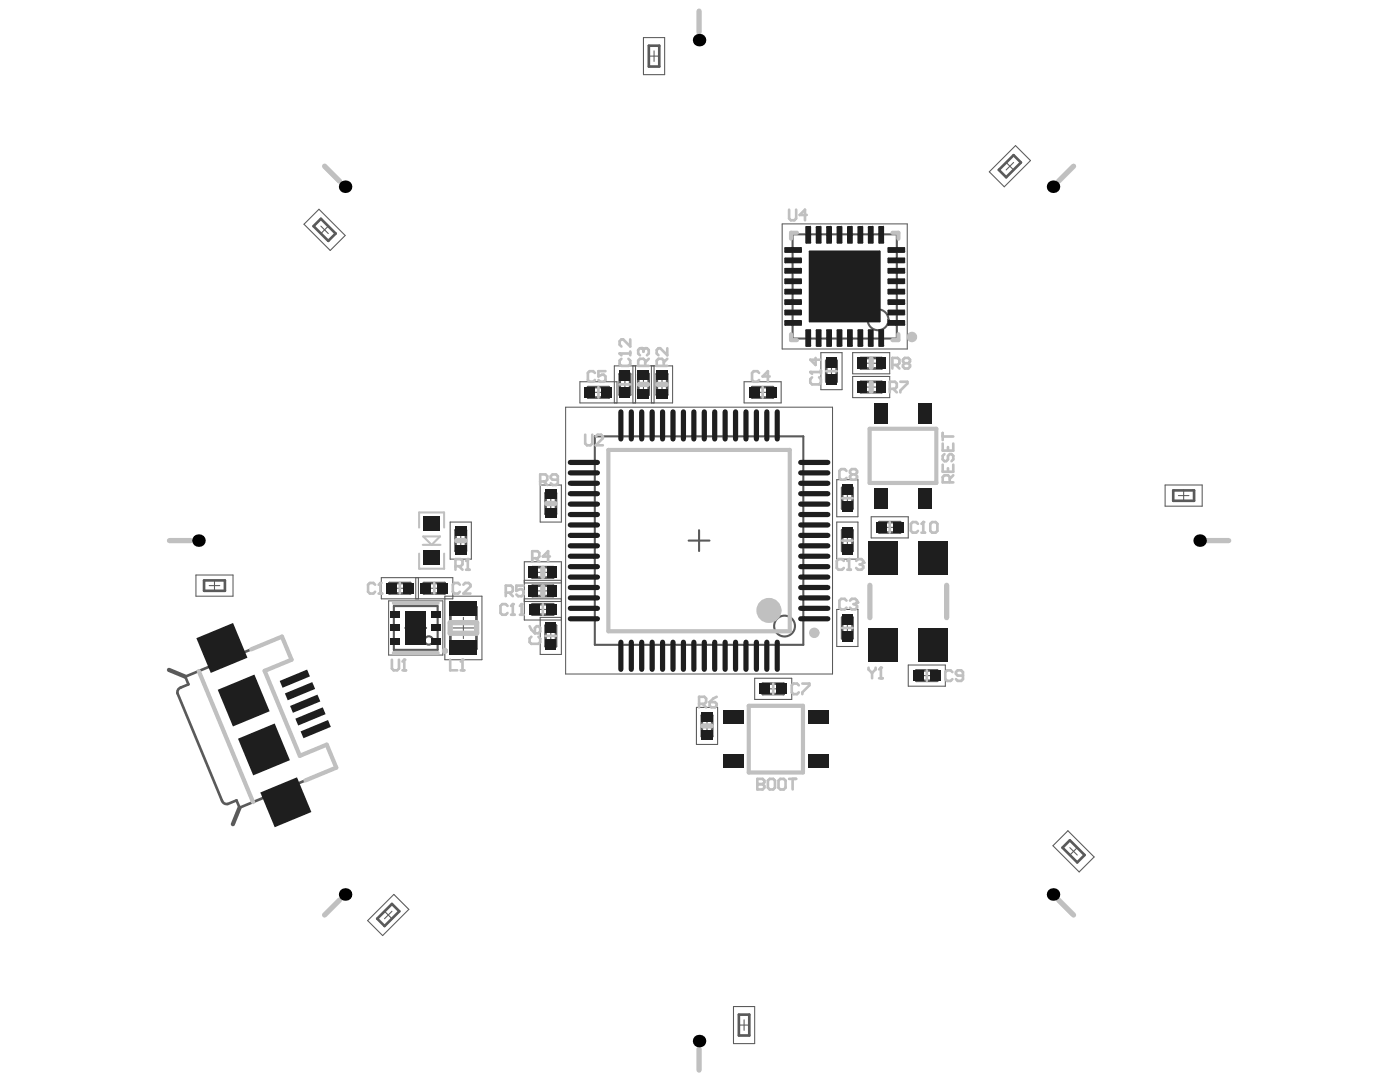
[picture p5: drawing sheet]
<svg xmlns="http://www.w3.org/2000/svg" width="279mm" height="216mm" viewBox="0 0 279 216" stroke-linecap="round" stroke-linejoin="round" font-family="sans-serif">
<g fill="none" stroke="#5a5a5a" stroke-width=".21">
<path d="M128.4 7.5h4.2v7.4h-4.2zM129.5 11.2h2.1M130.5 10.1v2.2M197.4 34.3l5.3-5.2 3 2.9-5.3 5.3zM200.8 32.4l1.5 1.5M202.3 32.4l-1.5 1.5M60.7 44.7l3-2.9 5.2 5.2-3 3zM64 45.1l1.5 1.5M65.5 45.1l-1.5 1.5M156.1 44.7h25v24.9h-25zM118.4 78.3h2.1M119.4 77.2v2.1"/>
<path d="M123.7 76.7h2.1M124.7 75.6v2.2M126.3 73v7.4M126.8 73v7.4M127.4 76.7h2.1M128.4 75.6v2.2M130 73v7.4M130.5 73v7.4M131.1 76.7h2.1M132.1 75.6v2.2M148.5 76.2h7.4v4.2h-7.4zM151.1 78.3h2.2"/>
<path d="M152.2 77.2v2.1M163.8 70.4h4.3v7.4h-4.3zM164.9 74.1h2.1M165.9 73v2.1M170.2 70.4h7.4v4.2h-7.4zM170.2 75.1h7.4v4.2h-7.4zM172.8 77.2h2.1M172.8 72.5h2.1M173.9 71.4v2.1M173.9 76.2v2.1M107.8 96.8h4.2v7.4h-4.2zM109.9 99.4v2.1"/>
<path d="M112.9 81.2h53.2v53.3h-53.2zM122.6 80.4v-7.4h11.6v7.4h-18.5v-4.2h7.4v4.2M167 95.7h4.2v7.4h-4.2zM168.1 99.4h2.1M169.1 98.4v2.1M232.5 96.8h7.4v4.2h-7.4zM235.2 98.9h2.1M236.2 97.8v2.1M39.1 114.7h7.4v4.3h-7.4zM41.7 116.9h2.2M42.8 115.8v2.1M76.1 115.3h14.3v4.2h-14.3z"/>
<path d="M77.6 119.9h10.8v10.8h-10.8zM78.7 117.4h2.2M79.8 116.3v2.1M83 115.3v4.2M83.5 115.3v4.2M85.6 117.4h2.1M86.7 116.3v2.1M88.8 119h7.4v12.6h-7.4zM89.8 104.2h4.3v7.4h-4.3zM90.9 107.9h2.1M92 106.8v2.1M104.6 119.5h7.4"/>
<path d="M104.6 116.3h7.4M104.6 115.8h7.4M107.3 114.2h2.1M107.3 117.9h2.1M108.3 113.2v2M108.3 116.9v2M108.9 100.5h2.1M167 104.2h4.2v7.4h-4.2zM168.1 107.9h2.1M169.1 106.8v2.1M173.9 103.1h7.4v4.2h-7.4zM176.5 105.2h2.1"/>
<path d="M177.6 104.2v2.1M90.4 125.3h4.2M92.5 123.2v4.2M104.6 120h7.4M107.3 121.6h2.1M108.3 120.5v2.2M108.9 126.9h2.1M109.9 125.8v2.1M112 123.2h-4.2v7.4h4.2v-18.5h-7.4v11.6h7.4M150.6 135.3h7.4v4.3h-7.4zM153.3 137.5h2.1M154.3 136.4v2.1"/>
<path d="M167 121.6h4.2v7.4h-4.2zM168.1 125.3h2.1M169.1 124.2v2.2M181.3 132.7h7.4v4.2h-7.4zM183.9 134.8h2.1M185 133.8v2.1M139 141.2h4.2v7.3h-4.2zM140.1 144.8h2M141.1 143.8v2.1M210.1 168.8l3-3 5.3 5.2-3 3zM213.5 169.1l1.5 1.5M215 169.1l-1.5 1.5"/>
<path d="M73.4 183.7l5.2-5.2 3 3-5.2 5.2zM76.7 181.8l1.5 1.5M78.2 181.8l-1.5 1.5M146.4 200.8h4.2v7.4h-4.2zM147.4 204.5h2.2M148.5 203.5v2.1"/>
</g>
<g fill="none" stroke="#5a5a5a" stroke-width=".53">
<path d="M129.5 9.1h2.1v4.2h-2.1zM199.3 33.9l3-2.9 1.5 1.4-3 3zM62.6 45.1l1.4-1.4 3 2.9-1.5 1.5zM171.8 55v2.2l1-1.1h-1.4M173.5 57.2v-1.8l.4-.4h.7l.3 .4v1.8M117.4 77.2h4.1v2.1h-4.1zM123.7 74.6h2.1v4.2h-2.1zM127.4 74.6h2.1v4.2h-2.1zM131.1 74.6h2.1v4.2h-2.1zM150.1 77.2h4.2v2.1h-4.2zM164.9 72h2.1v4.1h-2.1zM171.8 71.4h4.1v2.1h-4.1z"/>
<path d="M171.8 76.2h4.1v2.1h-4.1zM108.9 98.4h2.1v4.2h-2.1zM168.1 97.3h2v4.2h-2zM234.1 97.9h4.2v2h-4.2zM40.7 115.8h4.2v2.1h-4.2zM77.7 116.3h4.2v2.1h-4.2zM84.6 116.3h4.1v2.1h-4.1zM90.9 105.8h2.1v4.1h-2.1zM106.3 113.2h4.1v2h-4.1zM106.3 116.9h4.1v2h-4.1zM168.1 105.8h2v4.1h-2zM175.5 104.2h4.1v2.1h-4.1z"/>
<path d="M37 135l19.3-8 1.9 4.6-5.4 2.3 7 16.9 5.4-2.2 1.9 4.6-19.3 8-.6-1.5-1.7 .7a1 1 0 0 1-1.2-.6l-8.9-21.4a.99 .99 0 0 1 .7-1.2l1.5-.6zM39.7 133.9l10.8 26.2M89.9 121.1h5.2v8.4h-5.2zM106.3 120.6h4.1v2h-4.1zM108.9 124.8h2.1v4.2h-2.1zM152.2 136.4h4.2v2.1h-4.2zM168.1 123.2h2v4.2h-2zM182.9 133.8h4.1v2.1h-4.1zM140.1 142.8h2v4.1h-2zM212 169.1l1.5-1.4 3 2.9-1.5 1.5zM75.3 183.3l2.9-2.9 1.5 1.4-3 3zM147.5 202.5h2v4.1h-2z"/>
</g>
<path d="M33.7 133.7l3.3 1.3M47.8 161.2l-1.3 3.3" fill="none" stroke="#5a5a5a" stroke-width=".85"/>
<g fill="none" stroke="#5a5a5a" stroke-width=".42">
<path d="M158.2 46.8h20.8v20.8h-20.8zM166.5 57.2h4.2M168.6 55.1v4.1M118.7 87.1h41.6v41.6h-41.6zM137.4 107.9h4.2M139.5 105.8v4.1M78.6 120.9h8.7v8.8h-8.7zM80.9 125.3h4.1M83 123.2v4.2"/>
<circle cx="175.2" cy="63.8" r="2.08"/>
<circle cx="85.6" cy="127.8" r=".83"/>
<circle cx="156.6" cy="124.9" r="2.08"/>
</g>
<g fill="none" stroke="#c0c0c0" stroke-width="1.1">
<path d="M139.5 2.2v4.2M64.8 33.2l3 3M214.3 33.2l-3 3M127.6 76.7h1.6M131.3 76.7h1.6M173.9 71.6v1.7M173.9 76.4v1.7M33.8 107.9h4.2M91.1 107.9h1.7M108.3 113.4v1.6M108.3 117.1v1.6M109.1 100.5h1.7"/>
<path d="M173.6 116.8v6.4M188.9 116.8v6.4M241 107.9h4.2M89.8 124.2h5.3v2.2h-5.3zM140.3 144.8h1.6M67.8 179.6l-3 3M211.3 179.6l3 3M139.5 209.3v4.2"/>
</g>
<path d="M39.7 133.9l10.8 26.2M50.1 129.6l6.2-2.6 1.9 4.6-5.4 2.3 7 16.9 5.4-2.2 1.9 4.6-6.1 2.5" fill="none" stroke="#c0c0c0" stroke-width=".85"/>
<g fill="none" stroke="#c0c0c0" stroke-width=".53">
<path d="M119.4 77.2v2.1M123.7 76.7h2.1M152.2 77.2v2.1M164.9 74.1h2.1M168.1 99.4h2.1M79.8 116.3v2.1M86.7 116.3v2.1M168.1 107.9h2.1M177.6 104.2v2.1M78.2 131.6v1.8l.4 .4h.7l.3-.4v-1.8M80.3 133.8h.7M80.7 131.6v2.2"/>
<path d="M108.3 120.5v2.2M108.9 126.9h2.1M154.3 136.4v2.1M168.1 125.3h2.1M185 133.8v2.1"/>
</g>
<path d="M159.1 46.4h-1.2v1.2M178.1 46.4h1.2v1.2M157.9 66.7v1.2h1.2M179.3 66.7v1.2h-1.2M121.4 89.8h36.2v36.2h-36.2zM173.5 85.6h13.4v10.8h-13.4zM78.6 120.3h8.7M78.6 130.3h8.7M149.4 140.8h10.8v13.3h-10.8z" fill="none" stroke="#c0c0c0" stroke-width=".83"/>
<path d="M83.6 105.3v-3h5v3M83.6 110.5v3h5v-3M84.4 108.7h3.5M84.5 107h3.3l-1.7 1.7z" fill="none" stroke="#c0c0c0" stroke-width=".42"/>
<circle cx="80.7" cy="131.6" r=".26" fill="#c0c0c0"/>
<g fill="none" stroke="#c0c0c0" stroke-width=".53">
<path d="M128.1 69.5h-.4l-.3 .3v.7l.3 .4M128.8 73v-1.1l-.4-.3h-.7l-.3 .3v1.1h2.1M129.5 71.6l-.7 .7M132.5 73v-1.1l-.4-.3h-.7l-.3 .3v1.1h2.1M133.2 69.5v1.4l-1.4-1.4h-.4l-.3 .3v.7l.3 .4M133.2 71.6l-.7 .7M177.6 77.6h1l.4-.4v-.7l-.4-.3h-1v2.1M178.3 77.6l.7 .7M179.7 76.2h1.4v.3l-1.4 1.4v.4M100.9 118.3h1.1l.3-.4v-.7l-.3-.3h-1.1v2.1M101.6 118.3l.7 .7M104.5 116.9h-1.5v1l.8-.3h.3l.4 .3v.7l-.4 .4h-.7l-.4-.4"/>
<path d="M80.7 131.6l-.4 .4M105.7 125l.3 .7 .7 .7M106 127.1l-.3 .3v.7l.3 .4h1.5l.3-.4v-.7l-.3-.3M106.7 125.3l.4-.3h.4l.3 .3v.7l-.3 .4h-.8zM190.1 134.1l-.4-.3h-.7l-.3 .3v1.4l.3 .4h.7l.4-.4M192.2 134.8h-1.1l-.3-.3v-.4l.3-.3h.7l.4 .3v1.4l-.4 .4h-.7l-.3-.4"/>
</g>
<circle cx="128.1" cy="69.5" r=".26" fill="#c0c0c0"/>
<g fill="none" stroke="#c0c0c0" stroke-width=".53">
<path d="M128.1 69.5l.3 .3M128.4 69.8v.4M128.4 69.8l.4-.3h.3l.4 .3v.7l-.4 .4M161.7 74.2h2.1M162.1 75.3l-.4 .3v.8l.4 .3h1.4l.3-.3v-.8l-.3-.3M163.8 73.9v.7M178.1 72.8h1l.4-.3v-.7l-.4-.4h-1v2.1M178.8 72.8l.7 .7M180.6 72.5l-.4-.4v-.3l.4-.4h.7l.3 .4v.3l-.3 .4M180.6 72.5l-.4 .3v.4l.4 .3h.7l.3-.3v-.4l-.3-.3M180.6 72.5h.7M188.1 86.4v1.4"/>
<path d="M188.1 88.5v1.4h2.1v-1.4M188.1 92.7v1.4h2.1v-1.4M188.1 87.1h2.1M188.5 90.6l-.4 .4v.7l.4 .3h.3l.4-.3v-.7l.3-.4h.4l.3 .4v.7l-.3 .3M189.2 89.2v.7M189.2 93.4v.7M189.5 96.2v-1l-.3-.4h-.7l-.4 .4v1h2.1M190.2 94.8l-.7 .7"/>
</g>
<circle cx="161.7" cy="74.2" r=".26" fill="#c0c0c0"/>
<path d="M161.7 74.2l.4 .4M162.8 71.4v1.4l-1.1-1h2.1M74.9 116.7l-.4-.4h-.7l-.3 .4v1.4l.3 .3h.7l.4-.3M75.6 118.4h.7M75.9 116.3v2.1" fill="none" stroke="#c0c0c0" stroke-width=".53"/>
<circle cx="75.9" cy="116.3" r=".26" fill="#c0c0c0"/>
<path d="M75.9 116.3l-.3 .4M89.8 131.6v2.2h1.4M92 133.8h.7M92.3 131.6v2.2" fill="none" stroke="#c0c0c0" stroke-width=".53"/>
<circle cx="92.3" cy="131.6" r=".26" fill="#c0c0c0"/>
<g fill="none" stroke="#c0c0c0" stroke-width=".53">
<path d="M118.7 74.4l-.3-.3h-.7l-.4 .3v1.4l.4 .4h.7l.3-.4M120.8 74.1h-1.4v1l.7-.3h.4l.3 .3v.7l-.3 .4h-.7l-.4-.4M91.8 116.7l-.4-.4h-.7l-.3 .4v1.4l.3 .3h.7l.4-.3M92.5 116.7l.3-.4h.7l.4 .4v.3l-1.4 1.4h1.4M106.2 111.4h1.1l.3-.4v-.7l-.3-.3h-1.1v2.1M106.9 111.4l.7 .7M109.7 111h-1.4l1.1-1v2.1M92.3 131.6l-.3 .4M159.4 136.7l-.3-.3h-.7l-.4 .3v1.5l.4 .3h.7l.3-.3M160.1 136.4h1.4v.3l-1.4 1.5v.3M173.3 133.2v.4l.7 .7M174 134.3v1"/>
<path d="M174.7 133.2v.4l-.7 .7M175.4 135.3h.8M175.8 133.2v2.1"/>
</g>
<circle cx="175.8" cy="133.2" r=".26" fill="#c0c0c0"/>
<path d="M168.9 119.8l-.3-.3h-.7l-.4 .3v1.5l.4 .3h.7l.3-.3M169.6 119.8l.4-.3h.7l.3 .3v.4M175.8 133.2l-.4 .4" fill="none" stroke="#c0c0c0" stroke-width=".53"/>
<circle cx="171" cy="120.2" r=".26" fill="#c0c0c0"/>
<g fill="none" stroke="#c0c0c0" stroke-width=".53">
<path d="M157.5 41.8v1.8l.3 .4h.7l.4-.4v-1.8M161 42.9h-1.4l1.1-1.1v2.2M151.5 74.4l-.4-.3h-.7l-.3 .3v1.4l.3 .4h.7l.4-.4M153.6 75.1h-1.4l1.1-1v2.1M168.9 94l-.3-.4h-.7l-.4 .4v1.4l.4 .3h.7l.3-.3M170 94.7l-.4-.4v-.3l.4-.4h.7l.3 .4v.3l-.3 .4M170 94.7l-.4 .3v.4l.4 .3h.7l.3-.3v-.4l-.3-.3M170 94.7h.7M101.3 120.9l-.4-.4h-.7l-.3 .4v1.4l.3 .4h.7l.4-.4M102 122.7h.7M102.3 120.5v2.2M170.3 120.5h.4"/>
<path d="M170.7 120.5l.3 .4v.4l-.3 .3h-.7l-.4-.3M171 120.2l-.3 .3"/>
</g>
<circle cx="102.3" cy="120.5" r=".26" fill="#c0c0c0"/>
<path d="M102.3 120.5l-.3 .4M103.8 122.7h.7M104.1 120.5v2.2" fill="none" stroke="#c0c0c0" stroke-width=".53"/>
<circle cx="104.1" cy="120.5" r=".26" fill="#c0c0c0"/>
<path d="M90.9 113h1.1l.3-.4v-.7l-.3-.3h-1.1v2.1M91.6 113l.7 .7M93 113.7h.7M93.4 111.6v2.1M104.1 120.5l-.3 .4" fill="none" stroke="#c0c0c0" stroke-width=".53"/>
<circle cx="93.4" cy="111.6" r=".26" fill="#c0c0c0"/>
<g fill="none" stroke="#c0c0c0" stroke-width=".53">
<path d="M123.7 70.5h2.1M124 71.6l-.3 .3v.8l.3 .3h1.4l.4-.3v-.8l-.4-.3M125.8 70.2v.7M107.8 96.1h1.1l.3-.4v-.7l-.3-.3h-1.1v2.1M108.5 96.1l.7 .7M111.3 95.7h-1l-.4-.3v-.4l.4-.3h.7l.3 .3v1.4l-.3 .4h-.7l-.4-.4M116.8 86.7v1.8l.3 .4h.7l.4-.4v-1.8M118.9 87.1l.4-.4h.7l.3 .4v.3l-1.4 1.5h1.4M93.4 111.6l-.4 .3M143 139l-.7 .4-.7 .7M139.5 140.4h1.1l.3-.3v-.7l-.3-.4h-1.1v2.2M140.2 140.4l.7 .8"/>
<path d="M141.6 140.1h1.1l.3 .3v.4l-.3 .4h-.7l-.4-.4z"/>
</g>
<circle cx="123.7" cy="70.5" r=".26" fill="#c0c0c0"/>
<path d="M123.7 70.5l.3 .4M125.8 67.7v1.4l-1.4-1.4h-.4l-.3 .4v.7l.3 .3M151.1 155.4v2.1h1.1l.3-.3v-.4l-.3-.3h-1.1" fill="none" stroke="#c0c0c0" stroke-width=".53"/>
<circle cx="151.1" cy="156.5" r=".26" fill="#c0c0c0"/>
<path d="M168.4 111.9l-.3-.3h-.8l-.3 .3v1.4l.3 .4h.8l.3-.4M169.1 113.7h.7M169.5 111.6v2.1M151.1 155.4h1.1l.3 .4v.3l-.3 .4h-1.1M153.3 155.8l.3-.4h.7l.4 .4v1.4l-.4 .3h-.7l-.3-.3zM155.4 155.8l.3-.4h.7l.4 .4v1.4l-.4 .3h-.7l-.3-.3zM157.5 155.4h1.4M158.2 155.4v2.1" fill="none" stroke="#c0c0c0" stroke-width=".53"/>
<circle cx="169.5" cy="111.6" r=".26" fill="#c0c0c0"/>
<path d="M169.5 111.6l-.4 .3M170.9 111.9l.3-.3h.7l.4 .3v.4" fill="none" stroke="#c0c0c0" stroke-width=".53"/>
<circle cx="172.3" cy="112.3" r=".26" fill="#c0c0c0"/>
<path d="M171.6 112.6h.3M171.9 112.6l.4 .4v.3l-.4 .4h-.7l-.3-.4M172.3 112.3l-.4 .3M183.2 104.5l-.4-.3h-.7l-.3 .3v1.4l.3 .4h.7l.4-.4M183.9 106.3h.7M184.3 104.2v2.1" fill="none" stroke="#c0c0c0" stroke-width=".53"/>
<circle cx="184.3" cy="104.2" r=".26" fill="#c0c0c0"/>
<path d="M184.3 104.2l-.4 .3M185.7 104.5l.3-.3h.7l.4 .3v1.4l-.4 .4h-.7l-.3-.4z" fill="none" stroke="#c0c0c0" stroke-width=".53"/>
<circle cx="88.8" cy="129.9" r=".21" fill="none" stroke="#c0c0c0" stroke-width=".83"/>
<g fill="none" stroke="#c0c0c0" stroke-width="1">
<circle cx="182" cy="67.2" r=".52"/>
<circle cx="162.5" cy="126.3" r=".52"/>
</g>
<circle cx="153.5" cy="121.8" r="1.25" fill="none" stroke="#c0c0c0" stroke-width="2.5"/>
<g fill="#000">
<circle cx="139.5" cy="8" r="1.25"/>
<circle cx="68.9" cy="37.3" r="1.25"/>
<circle cx="210.2" cy="37.3" r="1.25"/>
<circle cx="164.4" cy="53" r="1.27"/>
<circle cx="164.4" cy="57.2" r="1.27"/>
<circle cx="168.6" cy="53" r="1.27"/>
<circle cx="168.6" cy="57.2" r="1.27"/>
<circle cx="172.7" cy="53" r="1.27"/>
<circle cx="172.7" cy="57.2" r="1.27"/>
<circle cx="164.4" cy="61.3" r="1.27"/>
<circle cx="168.6" cy="61.3" r="1.27"/>
<circle cx="172.7" cy="61.3" r="1.27"/>
<circle cx="39.6" cy="107.9" r="1.25"/>
<circle cx="239.4" cy="107.9" r="1.25"/>
<circle cx="68.9" cy="178.5" r="1.25"/>
<circle cx="210.2" cy="178.5" r="1.25"/>
<circle cx="139.5" cy="207.7" r="1.25"/>
</g>
<g fill="#1e1e1e">
<path d="M58.9 143.4l5.5-2.3 .6 1.4-5.5 2.3z" fill-rule="evenodd"/>
<path d="M78 124.7h1.8v1.2h-1.8z" fill-rule="evenodd"/>
<path d="M78 127.4h1.8v1.2h-1.8z" fill-rule="evenodd"/>
<path d="M80.5 116.3h2v2.2h-2z" fill-rule="evenodd"/>
<path d="M77.1 116.3h2v2.2h-2z" fill-rule="evenodd"/>
<path d="M86.1 127.4h1.9v1.2h-1.9z" fill-rule="evenodd"/>
<path d="M86.1 124.7h1.9v1.2h-1.9z" fill-rule="evenodd"/>
<path d="M83.9 116.3h2.1v2.2h-2.1z" fill-rule="evenodd"/>
<path d="M87.3 116.3h2.1v2.2h-2.1z" fill-rule="evenodd"/>
<path d="M84.5 109.7h3.3v3h-3.3z" fill-rule="evenodd"/>
<path d="M105.5 116.8h1.9v2.3h-1.9z" fill-rule="evenodd"/>
<path d="M109.3 116.8h1.8v2.3h-1.8z" fill-rule="evenodd"/>
<path d="M120.1 77.2h2.1v2.2h-2.1z" fill-rule="evenodd"/>
<path d="M131 77.6h2.3v1.9h-2.3z" fill-rule="evenodd"/>
<path d="M131 73.9h2.3v1.9h-2.3z" fill-rule="evenodd"/>
<path d="M127.3 77.6h2.3v1.9h-2.3z" fill-rule="evenodd"/>
<path d="M127.3 73.9h2.3v1.9h-2.3z" fill-rule="evenodd"/>
<path d="M140 142h2.2v1.9h-2.2z" fill-rule="evenodd"/>
<path d="M144.2 150.5h4.2v2.7h-4.2z" fill-rule="evenodd"/>
<path d="M144.2 141.8h4.2v2.7h-4.2z" fill-rule="evenodd"/>
<path d="M151.6 136.4h2v2.1h-2z" fill-rule="evenodd"/>
<path d="M155 136.4h2.1v2.1h-2.1z" fill-rule="evenodd"/>
<path d="M152.9 77.2h2v2.2h-2z" fill-rule="evenodd"/>
<path d="M161.3 150.5h4.1v2.7h-4.1z" fill-rule="evenodd"/>
<path d="M161.3 141.8h4.1v2.7h-4.1z" fill-rule="evenodd"/>
<path d="M164.9 74.7h2.1v2.1h-2.1z" fill-rule="evenodd"/>
<path d="M160.7 65.9l.2-.2h.8l.2 .2v3.1l-.2 .2h-.8l-.2-.2z" fill-rule="evenodd"/>
<path d="M162.8 65.9l.2-.2h.8l.2 .2v3.1l-.2 .2h-.8l-.2-.2z" fill-rule="evenodd"/>
<path d="M164.9 65.9l.2-.2h.7l.2 .2v3.1l-.2 .2h-.7l-.2-.2z" fill-rule="evenodd"/>
<path d="M171.1 76.1h1.8v2.3h-1.8z" fill-rule="evenodd"/>
<path d="M169 65.9l.2-.2h.8l.2 .2v3.1l-.2 .2h-.8l-.2-.2z" fill-rule="evenodd"/>
<path d="M171.1 65.9l.2-.2h.8l.2 .2v3.1l-.2 .2h-.8l-.2-.2z" fill-rule="evenodd"/>
<path d="M173.2 65.9l.2-.2h.8l.2 .2v3.1l-.2 .2h-.8l-.2-.2z" fill-rule="evenodd"/>
<path d="M182.2 133.7h2.1v2.2h-2.1z" fill-rule="evenodd"/>
<path d="M177.1 64.1l.2-.2h3.1l.2 .2v.7l-.2 .2h-3.1l-.2-.2z" fill-rule="evenodd"/>
<path d="M177.1 59.9l.2-.2h3.1l.2 .2v.8l-.2 .2h-3.1l-.2-.2z" fill-rule="evenodd"/>
<path d="M177.3 57.6h3.1l.2 .2v.8l-.2 .2h-3.1l-.2-.2v-.8z" fill-rule="evenodd"/>
<path d="M177.1 55.7l.2-.2h3.1l.2 .2v.8l-.2 .2h-3.1l-.2-.2z" fill-rule="evenodd"/>
<path d="M177.1 51.6l.2-.2h3.1l.2 .2v.7l-.2 .2h-3.1l-.2-.2z" fill-rule="evenodd"/>
<path d="M177.3 49.3h3.1l.2 .2v.8l-.2 .2h-3.1l-.2-.2v-.8z" fill-rule="evenodd"/>
<path d="M185.6 133.7h2.1v2.2h-2.1z" fill-rule="evenodd"/>
<path d="M78 122h1.8v1.2h-1.8z" fill-rule="evenodd"/>
<path d="M86.1 122h1.9v1.2h-1.9z" fill-rule="evenodd"/>
<path d="M84.5 103.1h3.3v2.9h-3.3z" fill-rule="evenodd"/>
<path d="M105.6 120.5h2.1v2.2h-2.1z" fill-rule="evenodd"/>
<path d="M105.5 113.1h1.9v2.3h-1.9z" fill-rule="evenodd"/>
<path d="M109.3 113.1h1.8v2.3h-1.8z" fill-rule="evenodd"/>
</g>
<g fill="#1e1e1e">
<path d="M160.9 69v.2zM160.7 69h.2v.2z"/>
<path d="M161.7 69h.2zM161.7 69h.2l-.2 .2z"/>
<path d="M161.7 65.7v.2zM161.7 65.7l.2 .2h-.2z"/>
<path d="M160.7 65.9h.2zM160.8 65.7h.1v.2h-.2z"/>
<path d="M163 69v.2zM162.8 69h.2v.2z"/>
<path d="M163.8 69h.2zM163.8 69h.2l-.2 .2z"/>
<path d="M163.8 65.7v.2zM163.8 65.7l.2 .2h-.2z"/>
<path d="M162.8 65.9h.2zM162.9 65.7h.1v.2h-.2z"/>
<path d="M165.1 69v.2zM164.9 69h.2v.2z"/>
<path d="M165.8 69h.2zM165.8 69h.2l-.2 .2z"/>
<path d="M165.8 65.7v.2zM165.8 65.7l.2 .2h-.2z"/>
<path d="M164.9 65.9h.2zM164.9 65.7h.2v.2h-.2z"/>
<path d="M169.2 69v.2zM169 69h.2v.2z"/>
<path d="M170 69h.2zM170 69h.2l-.2 .2z"/>
<path d="M170 65.7v.2zM170 65.7l.2 .2h-.2z"/>
<path d="M169 65.9h.2zM169.1 65.7h.1v.2h-.2z"/>
<path d="M171.3 69v.2zM171.1 69h.2v.2z"/>
<path d="M172.1 69h.2zM172.1 69h.2l-.2 .2z"/>
<path d="M172.1 65.7v.2zM172.1 65.7l.2 .2h-.2z"/>
<path d="M171.1 65.9h.2zM171.2 65.7h.1v.2h-.2z"/>
<path d="M173.4 69v.2zM173.2 69h.2v.2z"/>
<path d="M174.2 69h.2zM174.2 69h.2l-.2 .2z"/>
<path d="M174.2 65.7v.2zM174.2 65.7l.2 .2h-.2z"/>
<path d="M173.2 65.9h.2zM173.3 65.7h.1v.2h-.2z"/>
<path d="M180.4 64.8h.2zM180.4 64.8h.2l-.2 .2z"/>
<path d="M180.4 63.9v.2zM180.4 63.9l.2 .2h-.2z"/>
<path d="M177.1 64.1h.2zM177.2 63.9h.1v.2h-.2z"/>
<path d="M177.3 64.8v.2zM177.1 64.8h.2v.2z"/>
<path d="M180.4 60.7h.2zM180.4 60.7h.2l-.2 .2z"/>
<path d="M180.4 59.7v.2zM180.4 59.7l.2 .2h-.2z"/>
<path d="M177.1 59.9h.2zM177.2 59.8l.1-.1v.2h-.2z"/>
<path d="M177.3 60.7v.2zM177.1 60.7h.2v.2z"/>
<path d="M180.4 58.6h.2zM180.4 58.6h.2l-.2 .2z"/>
<path d="M180.4 57.6v.2zM180.4 57.6l.2 .2h-.2z"/>
<path d="M177.1 57.8h.2zM177.2 57.7l.1-.1v.2h-.2z"/>
<path d="M177.3 58.6v.2zM177.1 58.6h.2v.2z"/>
<path d="M180.4 56.5h.2zM180.4 56.5h.2l-.2 .2z"/>
<path d="M180.4 55.5v.2zM180.4 55.5l.2 .2h-.2z"/>
<path d="M177.1 55.7h.2zM177.2 55.6l.1-.1v.2h-.2z"/>
<path d="M177.3 56.5v.2zM177.1 56.5h.2v.2z"/>
<path d="M180.4 52.3h.2zM180.4 52.3h.2l-.2 .2z"/>
<path d="M180.4 51.4v.2zM180.4 51.4l.2 .2h-.2z"/>
<path d="M177.1 51.6h.2zM177.2 51.4h.1v.2h-.2z"/>
<path d="M177.3 52.3v.2zM177.1 52.3h.2v.2z"/>
<path d="M180.4 50.3h.2zM180.4 50.3h.2l-.2 .2z"/>
<path d="M180.4 49.3v.2zM180.4 49.3l.2 .2h-.2z"/>
<path d="M177.1 49.5h.2zM177.2 49.4l.1-.1v.2h-.2z"/>
<path d="M177.3 50.3v.2zM177.1 50.3h.2v.2z"/>
</g>
<path d="M123.9 82.2v5.4M128.1 82.2v5.4M130.2 82.2v5.4M132.2 82.2v5.4M123.9 128.1v5.5M128.1 128.1v5.5M130.2 128.1v5.5M132.2 128.1v5.5" fill="none" stroke="#1e1e1e" stroke-width="1"/>
<path d="M140 145.8h2.2v1.9h-2.2z" fill-rule="evenodd" fill="#1e1e1e"/>
<g fill="none" stroke="#1e1e1e" stroke-width="1">
<path d="M136.4 82.2v5.4M138.5 82.2v5.4M140.6 82.2v5.4M144.7 82.2v5.4M146.8 82.2v5.4M148.9 82.2v5.4M153 82.2v5.4M155.1 82.2v5.4M136.4 128.1v5.5M138.5 128.1v5.5M140.6 128.1v5.5M144.7 128.1v5.5"/>
<path d="M146.8 128.1v5.5M148.9 128.1v5.5M153 128.1v5.5M155.1 128.1v5.5"/>
</g>
<g fill="#1e1e1e">
<path d="M164.9 71.3h2.1v2.1h-2.1z" fill-rule="evenodd"/>
<path d="M164.9 45.3l.2-.2h.7l.2 .2v3.1l-.2 .2h-.7l-.2-.2z" fill-rule="evenodd"/>
<path d="M162.8 45.3l.2-.2h.8l.2 .2v3.1l-.2 .2h-.8l-.2-.2z" fill-rule="evenodd"/>
<path d="M160.7 45.3l.2-.2h.8l.2 .2v3.1l-.2 .2h-.8l-.2-.2z" fill-rule="evenodd"/>
<path d="M171.1 71.3h1.8v2.3h-1.8z" fill-rule="evenodd"/>
<path d="M173.2 45.3l.2-.2h.8l.2 .2v3.1l-.2 .2h-.8l-.2-.2z" fill-rule="evenodd"/>
<path d="M171.1 45.3l.2-.2h.8l.2 .2v3.1l-.2 .2h-.8l-.2-.2z" fill-rule="evenodd"/>
<path d="M169 45.3l.2-.2h.8l.2 .2v3.1l-.2 .2h-.8l-.2-.2z" fill-rule="evenodd"/>
<path d="M178.2 104.1h2.1v2.2h-2.1z" fill-rule="evenodd"/>
<path d="M177.1 62l.2-.2h3.1l.2 .2v.7l-.2 .2h-3.1l-.2-.2z" fill-rule="evenodd"/>
<path d="M177.1 53.7l.2-.2h3.1l.2 .2v.7l-.2 .2h-3.1l-.2-.2z" fill-rule="evenodd"/>
<path d="M60 145.9l5.5-2.2 .5 1.3-5.4 2.3z" fill-rule="evenodd"/>
<path d="M55.8 135.9l5.5-2.3 .6 1.4-5.5 2.2z" fill-rule="evenodd"/>
<path d="M108.8 127.6h2.2v2h-2.2z" fill-rule="evenodd"/>
<path d="M108.8 124.1h2.2v2.1h-2.2z" fill-rule="evenodd"/>
<path d="M90.8 108.8h2.3v1.9h-2.3z" fill-rule="evenodd"/>
<path d="M108.8 101.4h2.3v1.9h-2.3z" fill-rule="evenodd"/>
<path d="M108.8 97.7h2.3v1.8h-2.3z" fill-rule="evenodd"/>
<path d="M116.7 77.2h2.1v2.2h-2.1z" fill-rule="evenodd"/>
<path d="M123.6 74h2.2v2h-2.2z" fill-rule="evenodd"/>
<path d="M123.6 77.4h2.2v2h-2.2z" fill-rule="evenodd"/>
<path d="M168 126h2.2v2h-2.2z" fill-rule="evenodd"/>
<path d="M168 122.6h2.2v2h-2.2z" fill-rule="evenodd"/>
</g>
<g fill="#1e1e1e">
<path d="M165.1 48.4v.2zM164.9 48.4h.2v.2z"/>
<path d="M165.8 48.4h.2zM165.8 48.4h.2l-.2 .2z"/>
<path d="M165.8 45.1v.2zM165.8 45.1l.2 .2h-.2z"/>
<path d="M164.9 45.3h.2zM164.9 45.2l.2-.1v.2h-.2z"/>
<path d="M163 48.4v.2zM162.8 48.4h.2v.2z"/>
<path d="M163.8 48.4h.2zM163.8 48.4h.2l-.2 .2z"/>
<path d="M163.8 45.1v.2zM163.8 45.1l.2 .2h-.2z"/>
<path d="M162.8 45.3h.2zM162.9 45.2l.1-.1v.2h-.2z"/>
<path d="M160.9 48.4v.2zM160.7 48.4h.2v.2z"/>
<path d="M161.7 48.4h.2zM161.7 48.4h.2l-.2 .2z"/>
<path d="M161.7 45.1v.2zM161.7 45.1l.2 .2h-.2z"/>
<path d="M160.7 45.3h.2zM160.8 45.2l.1-.1v.2h-.2z"/>
<path d="M173.4 48.4v.2zM173.2 48.4h.2v.2z"/>
<path d="M174.2 48.4h.2zM174.2 48.4h.2l-.2 .2z"/>
<path d="M174.2 45.1v.2zM174.2 45.1l.2 .2h-.2z"/>
<path d="M173.2 45.3h.2zM173.3 45.2l.1-.1v.2h-.2z"/>
<path d="M171.3 48.4v.2zM171.1 48.4h.2v.2z"/>
<path d="M172.1 48.4h.2zM172.1 48.4h.2l-.2 .2z"/>
<path d="M172.1 45.1v.2zM172.1 45.1l.2 .2h-.2z"/>
<path d="M171.1 45.3h.2zM171.2 45.2l.1-.1v.2h-.2z"/>
<path d="M169.2 48.4v.2zM169 48.4h.2v.2z"/>
<path d="M170 48.4h.2zM170 48.4h.2l-.2 .2z"/>
<path d="M170 45.1v.2zM170 45.1l.2 .2h-.2z"/>
<path d="M169 45.3h.2zM169.1 45.2l.1-.1v.2h-.2z"/>
<path d="M180.4 62.7h.2zM180.4 62.7h.2l-.2 .2z"/>
<path d="M180.4 61.8v.2zM180.4 61.8l.2 .2h-.2z"/>
<path d="M177.1 62h.2zM177.2 61.8h.1v.2h-.2z"/>
<path d="M177.3 62.7v.2zM177.1 62.7h.2v.2z"/>
<path d="M180.4 54.4h.2zM180.4 54.4h.2l-.2 .2z"/>
<path d="M180.4 53.5v.2zM180.4 53.5l.2 .2h-.2z"/>
<path d="M177.1 53.7h.2zM177.2 53.5h.1v.2h-.2z"/>
<path d="M177.3 54.4v.2zM177.1 54.4h.2v.2z"/>
</g>
<path d="M159.8 115.1h5.4M159.8 117.2h5.4M159.8 119.3h5.4M159.8 123.5h5.4" fill="none" stroke="#1e1e1e" stroke-width="1"/>
<path d="M168 108.5h2.2v2.1h-2.2z" fill-rule="evenodd" fill="#1e1e1e"/>
<path d="M159.8 106.8h5.4M159.8 108.9h5.4M159.8 111h5.4" fill="none" stroke="#1e1e1e" stroke-width="1"/>
<g fill="#1e1e1e">
<path d="M168 100.1h2.2v2.1h-2.2z" fill-rule="evenodd"/>
<path d="M174.5 97.4h2.7v4.2h-2.7z" fill-rule="evenodd"/>
</g>
<path d="M159.8 98.5h5.4M159.8 92.3h5.4M159.8 94.4h5.4M159.8 100.6h5.4M159.8 102.7h5.4" fill="none" stroke="#1e1e1e" stroke-width="1"/>
<g fill="#1e1e1e">
<path d="M174.5 80.4h2.7v4.1h-2.7z" fill-rule="evenodd"/>
<path d="M149.5 77.2h2v2.2h-2z" fill-rule="evenodd"/>
<path d="M174.8 76.1h1.9v2.3h-1.9z" fill-rule="evenodd"/>
<path d="M156.5 64.1l.2-.2h3.1l.2 .2v.7l-.2 .2h-3.1l-.2-.2z" fill-rule="evenodd"/>
<path d="M167 65.9l.2-.2h.7l.2 .2v3.1l-.2 .2h-.7l-.2-.2z" fill-rule="evenodd"/>
<path d="M175.3 65.9l.2-.2h.7l.2 .2v3.1l-.2 .2h-.7l-.2-.2z" fill-rule="evenodd"/>
<path d="M156.5 55.7l.2-.2h3.1l.2 .2v.8l-.2 .2h-3.1l-.2-.2z" fill-rule="evenodd"/>
<path d="M156.7 57.6h3.1l.2 .2v.8l-.2 .2h-3.1l-.2-.2v-.8z" fill-rule="evenodd"/>
<path d="M156.5 59.9l.2-.2h3.1l.2 .2v.8l-.2 .2h-3.1l-.2-.2z" fill-rule="evenodd"/>
<path d="M156.7 49.3h3.1l.2 .2v.8l-.2 .2h-3.1l-.2-.2v-.8z" fill-rule="evenodd"/>
<path d="M156.5 51.6l.2-.2h3.1l.2 .2v.7l-.2 .2h-3.1l-.2-.2z" fill-rule="evenodd"/>
<path d="M183.2 97.4h2.7v4.2h-2.7z" fill-rule="evenodd"/>
<path d="M183.2 80.4h2.7v4.1h-2.7z" fill-rule="evenodd"/>
<path d="M47.5 147.4l7.3-3 3.1 7.3-7.4 3z" fill-rule="evenodd"/>
<path d="M51.9 158.1l7.4-3 2.8 6.9-7.3 3.1z" fill-rule="evenodd"/>
<path d="M57.9 140.9l5.5-2.3 .5 1.4-5.4 2.2z" fill-rule="evenodd"/>
<path d="M56.9 138.4l5.4-2.3 .6 1.4-5.5 2.2z" fill-rule="evenodd"/>
<path d="M109 120.5h2.1v2.2h-2.1z" fill-rule="evenodd"/>
<path d="M89.8 119.9h5.4v2.9h-5.4z" fill-rule="evenodd"/>
<path d="M89.8 127.8h5.4v2.9h-5.4z" fill-rule="evenodd"/>
<path d="M80.9 122h4.1v6.6h-4.1z" fill-rule="evenodd"/>
<path d="M90.8 105.1h2.3v1.8h-2.3z" fill-rule="evenodd"/>
</g>
<g fill="#1e1e1e">
<path d="M159.8 64.8h.2zM159.8 64.8h.2l-.2 .2z"/>
<path d="M159.8 63.9v.2zM159.8 63.9l.2 .2h-.2z"/>
<path d="M156.5 64.1h.2zM156.6 63.9h.1v.2h-.2z"/>
<path d="M156.7 64.8v.2zM156.5 64.8h.2v.2z"/>
<path d="M167.2 69v.2zM167 69h.2v.2z"/>
<path d="M167.9 69h.2zM167.9 69h.2l-.2 .2z"/>
<path d="M167.9 65.7v.2zM167.9 65.7l.2 .2h-.2z"/>
<path d="M167 65.9h.2zM167 65.7h.2v.2h-.2z"/>
<path d="M175.5 69v.2zM175.3 69h.2v.2z"/>
<path d="M176.2 69h.2zM176.2 69h.2l-.2 .2z"/>
<path d="M176.2 65.7v.2zM176.2 65.7l.2 .2h-.2z"/>
<path d="M175.3 65.9h.2zM175.3 65.7h.2v.2h-.2z"/>
<path d="M159.8 56.5h.2zM159.8 56.5h.2l-.2 .2z"/>
<path d="M159.8 55.5v.2zM159.8 55.5l.2 .2h-.2z"/>
<path d="M156.5 55.7h.2zM156.6 55.6l.1-.1v.2h-.2z"/>
<path d="M156.7 56.5v.2zM156.5 56.5h.2v.2z"/>
<path d="M159.8 58.6h.2zM159.8 58.6h.2l-.2 .2z"/>
<path d="M159.8 57.6v.2zM159.8 57.6l.2 .2h-.2z"/>
<path d="M156.5 57.8h.2zM156.6 57.7l.1-.1v.2h-.2z"/>
<path d="M156.7 58.6v.2zM156.5 58.6h.2v.2z"/>
<path d="M159.8 60.7h.2zM159.8 60.7h.2l-.2 .2z"/>
<path d="M159.8 59.7v.2zM159.8 59.7l.2 .2h-.2z"/>
<path d="M156.5 59.9h.2zM156.6 59.8l.1-.1v.2h-.2z"/>
<path d="M156.7 60.7v.2zM156.5 60.7h.2v.2z"/>
<path d="M159.8 50.3h.2zM159.8 50.3h.2l-.2 .2z"/>
<path d="M159.8 49.3v.2zM159.8 49.3l.2 .2h-.2z"/>
<path d="M156.5 49.5h.2zM156.6 49.4l.1-.1v.2h-.2z"/>
<path d="M156.7 50.3v.2zM156.5 50.3h.2v.2z"/>
<path d="M159.8 52.3h.2zM159.8 52.3h.2l-.2 .2z"/>
<path d="M159.8 51.4v.2zM159.8 51.4l.2 .2h-.2z"/>
<path d="M156.5 51.6h.2zM156.6 51.4h.1v.2h-.2z"/>
<path d="M156.7 52.3v.2zM156.5 52.3h.2v.2z"/>
</g>
<path d="M126 82.2v5.4M134.3 82.2v5.4M142.6 82.2v5.4M126 128.1v5.5M134.3 128.1v5.5M142.6 128.1v5.5" fill="none" stroke="#1e1e1e" stroke-width="1"/>
<path d="M173.3 125.3h5.8v6.7h-5.8z" fill-rule="evenodd" fill="#1e1e1e"/>
<path d="M159.8 113.1h5.4M151 128.1v5.5M159.8 121.4h5.4" fill="none" stroke="#1e1e1e" stroke-width="1"/>
<g fill="#1e1e1e">
<path d="M168 96.7h2.2v2.1h-2.2z" fill-rule="evenodd"/>
<path d="M174.8 104.1h2.1v2.2h-2.1z" fill-rule="evenodd"/>
<path d="M168 105.1h2.2v2.1h-2.2z" fill-rule="evenodd"/>
</g>
<path d="M151 82.2v5.4M159.8 96.4h5.4M159.8 104.8h5.4" fill="none" stroke="#1e1e1e" stroke-width="1"/>
<g fill="#1e1e1e">
<path d="M174.8 71.3h1.9v2.3h-1.9z" fill-rule="evenodd"/>
<path d="M175.3 45.3l.2-.2h.7l.2 .2v3.1l-.2 .2h-.7l-.2-.2z" fill-rule="evenodd"/>
<path d="M167 45.3l.2-.2h.7l.2 .2v3.1l-.2 .2h-.7l-.2-.2z" fill-rule="evenodd"/>
<path d="M156.5 53.7l.2-.2h3.1l.2 .2v.7l-.2 .2h-3.1l-.2-.2z" fill-rule="evenodd"/>
<path d="M156.5 62l.2-.2h3.1l.2 .2v.7l-.2 .2h-3.1l-.2-.2z" fill-rule="evenodd"/>
<path d="M161.4 50.2l.2-.2h13.9l.3 .2v13.9l-.3 .2h-13.9l-.2-.2z" fill-rule="evenodd"/>
<path d="M183.4 125.3h5.8v6.7h-5.8z" fill-rule="evenodd"/>
<path d="M173.3 108.1h5.8v6.6h-5.8z" fill-rule="evenodd"/>
<path d="M183.4 108.1h5.8v6.6h-5.8z" fill-rule="evenodd"/>
</g>
<g fill="#1e1e1e">
<path d="M175.5 48.4v.2zM175.3 48.4h.2v.2z"/>
<path d="M176.2 48.4h.2zM176.2 48.4h.2l-.2 .2z"/>
<path d="M176.2 45.1v.2zM176.2 45.1l.2 .2h-.2z"/>
<path d="M175.3 45.3h.2zM175.3 45.2l.2-.1v.2h-.2z"/>
<path d="M167.2 48.4v.2zM167 48.4h.2v.2z"/>
<path d="M167.9 48.4h.2zM167.9 48.4h.2l-.2 .2z"/>
<path d="M167.9 45.1v.2zM167.9 45.1l.2 .2h-.2z"/>
<path d="M167 45.3h.2zM167 45.2l.2-.1v.2h-.2z"/>
<path d="M159.8 54.4h.2zM159.8 54.4h.2l-.2 .2z"/>
<path d="M159.8 53.5v.2zM159.8 53.5l.2 .2h-.2z"/>
<path d="M156.5 53.7h.2zM156.6 53.5h.1v.2h-.2z"/>
<path d="M156.7 54.4v.2zM156.5 54.4h.2v.2z"/>
<path d="M159.8 62.7h.2zM159.8 62.7h.2l-.2 .2z"/>
<path d="M159.8 61.8v.2zM159.8 61.8l.2 .2h-.2z"/>
<path d="M156.5 62h.2zM156.6 61.8h.1v.2h-.2z"/>
<path d="M156.7 62.7v.2zM156.5 62.7h.2v.2z"/>
<path d="M161.6 64.1v.2zM161.4 64.1h.2v.2z"/>
<path d="M175.5 64.1h.3zM175.5 64.1h.3l-.3 .2z"/>
<path d="M175.5 50v.2zM175.5 50l.3 .2h-.3z"/>
<path d="M161.4 50.2h.2zM161.5 50h.1v.2h-.2z"/>
</g>
<g fill="none" stroke="#1e1e1e" stroke-width="1">
<path d="M113.8 98.5h5.4M113.8 94.4h5.4M113.8 92.3h5.4M113.8 119.3h5.4M113.8 117.2h5.4M113.8 115.1h5.4M113.8 111h5.4M113.8 108.9h5.4M113.8 106.8h5.4M113.8 102.7h5.4M113.8 100.6h5.4M113.8 113.1h5.4"/>
<path d="M113.8 123.5h5.4M113.8 121.4h5.4"/>
</g>
<path d="M39.2 127.3l7.3-3 2.9 6.9-7.3 3.1z" fill-rule="evenodd" fill="#1e1e1e"/>
<path d="M113.8 96.4h5.4M113.8 104.8h5.4" fill="none" stroke="#1e1e1e" stroke-width="1"/>
<path d="M43.5 137.6l7.3-3 3 7.3-7.3 3.1z" fill-rule="evenodd" fill="#1e1e1e"/>
</svg>
